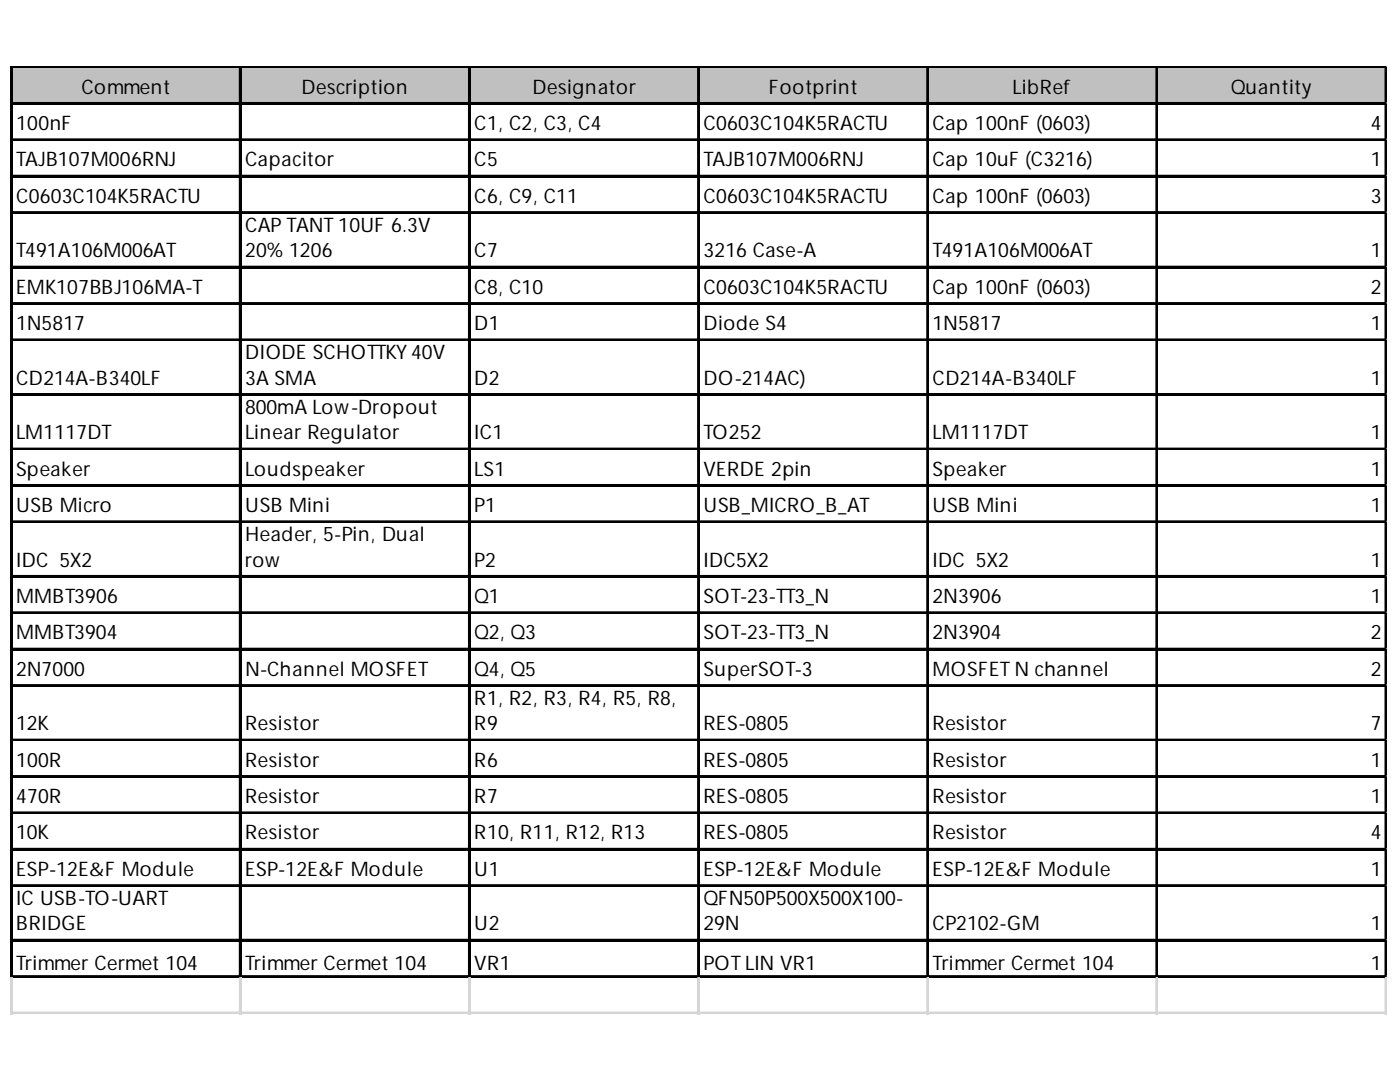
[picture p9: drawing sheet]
<svg xmlns="http://www.w3.org/2000/svg" width="279mm" height="216mm" viewBox="0 0 279 216" stroke-linecap="round" stroke-linejoin="round" font-family="sans-serif">
<defs><g id="words">
<g font-size="4">
<text x="16.3" y="18.7">Comment</text>
<text x="60.2" y="18.7">Description</text>
<text x="106.3" y="18.7">Designator</text>
<text x="153.5" y="18.7">Footprint</text>
<text x="202.1" y="18.7">LibRef</text>
<text x="245.6" y="18.7">Quantity</text>
<text x="3.2" y="25.9">100nF</text>
<text x="94.7" y="25.9">C1, C2, C3, C4</text>
<text x="140.4" y="25.9">C0603C104K5RACTU</text>
<text x="186.1" y="25.9">Cap 100nF (0603)</text>
<text x="273.6" y="25.9">4</text>
<text x="3.2" y="33.2">TAJB107M006RNJ</text>
<text x="48.9" y="33.2">Capacitor</text>
<text x="94.7" y="33.2">C5</text>
<text x="140.4" y="33.2">TAJB107M006RNJ</text>
<text x="186.1" y="33.2">Cap 10uF (C3216)</text>
<text x="273.6" y="33.2">1</text>
<text x="3.2" y="40.4">C0603C104K5RACTU</text>
<text x="94.7" y="40.4">C6, C9, C11</text>
<text x="140.4" y="40.4">C0603C104K5RACTU</text>
<text x="186.1" y="40.4">Cap 100nF (0603)</text>
<text x="273.6" y="40.4">3</text>
<text x="48.9" y="46.3">CAP TANT 10UF 6.3V</text>
<text x="3.2" y="51.3">T491A106M006AT</text>
<text x="48.9" y="51.3">20% 1206</text>
<text x="94.7" y="51.3">C7</text>
<text x="140.4" y="51.3">3216 Case-A</text>
<text x="186.1" y="51.3">T491A106M006AT</text>
<text x="273.6" y="51.3">1</text>
<text x="3.2" y="58.6">EMK107BBJ106MA-T</text>
<text x="94.7" y="58.6">C8, C10</text>
<text x="140.4" y="58.6">C0603C104K5RACTU</text>
<text x="186.1" y="58.6">Cap 100nF (0603)</text>
<text x="273.6" y="58.6">2</text>
<text x="3.2" y="65.9">1N5817</text>
<text x="94.7" y="65.9">D1</text>
<text x="140.4" y="65.9">Diode S4</text>
<text x="186.1" y="65.9">1N5817</text>
<text x="273.6" y="65.9">1</text>
<text x="48.9" y="71.7">DIODE SCHOTTKY 40V</text>
<text x="3.2" y="76.7">CD214A-B340LF</text>
<text x="48.9" y="76.7">3A SMA</text>
<text x="94.7" y="76.7">D2</text>
<text x="140.4" y="76.7">DO-214AC)</text>
<text x="186.1" y="76.7">CD214A-B340LF</text>
<text x="273.6" y="76.7">1</text>
<text x="48.9" y="82.6">800mA Low-Dropout</text>
<text x="3.2" y="87.6">LM1117DT</text>
<text x="48.9" y="87.6">Linear Regulator</text>
<text x="94.7" y="87.6">IC1</text>
<text x="140.4" y="87.6">TO252</text>
<text x="186.1" y="87.6">LM1117DT</text>
<text x="273.6" y="87.6">1</text>
<text x="3.2" y="94.9">Speaker</text>
<text x="48.9" y="94.9">Loudspeaker</text>
<text x="94.7" y="94.9">LS1</text>
<text x="140.4" y="94.9">VERDE 2pin</text>
<text x="186.1" y="94.9">Speaker</text>
<text x="273.6" y="94.9">1</text>
<text x="3.2" y="102.2">USB Micro</text>
<text x="48.9" y="102.2">USB Mini</text>
<text x="48.9" y="108">Header, 5-Pin, Dual</text>
<text x="94.7" y="102.2">P1</text>
<text x="140.4" y="102.2">USB_MICRO_B_AT</text>
<text x="186.1" y="102.2">USB Mini</text>
<text x="273.6" y="102.2">1</text>
<text x="3.2" y="113">IDC 5X2</text>
<text x="48.9" y="113">row</text>
<text x="94.7" y="113">P2</text>
<text x="140.4" y="113">IDC5X2</text>
<text x="186.1" y="113">IDC 5X2</text>
<text x="273.6" y="113">1</text>
<text x="3.2" y="120.3">MMBT3906</text>
<text x="94.7" y="120.3">Q1</text>
<text x="140.4" y="120.3">SOT-23-TT3_N</text>
<text x="186.1" y="120.3">2N3906</text>
<text x="273.6" y="120.3">1</text>
<text x="3.2" y="127.6">MMBT3904</text>
<text x="94.7" y="127.6">Q2, Q3</text>
<text x="140.4" y="127.6">SOT-23-TT3_N</text>
<text x="186.1" y="127.6">2N3904</text>
<text x="273.6" y="127.6">2</text>
<text x="3.2" y="134.8">2N7000</text>
<text x="48.9" y="134.8">N-Channel MOSFET</text>
<text x="94.7" y="134.8">Q4, Q5</text>
<text x="140.4" y="134.8">SuperSOT-3</text>
<text x="186.1" y="134.8">MOSFET N channel</text>
<text x="273.6" y="134.8">2</text>
<text x="94.7" y="140.6">R1, R2, R3, R4, R5, R8,</text>
<text x="3.2" y="145.7">12K</text>
<text x="48.9" y="145.7">Resistor</text>
<text x="94.7" y="145.7">R9</text>
<text x="140.4" y="145.7">RES-0805</text>
<text x="186.1" y="145.7">Resistor</text>
<text x="273.6" y="145.7">7</text>
<text x="3.2" y="153">100R</text>
<text x="48.9" y="153">Resistor</text>
<text x="94.7" y="153">R6</text>
<text x="140.4" y="153">RES-0805</text>
<text x="186.1" y="153">Resistor</text>
<text x="273.6" y="153">1</text>
<text x="3.2" y="160.2">470R</text>
<text x="48.9" y="160.2">Resistor</text>
<text x="94.7" y="160.2">R7</text>
<text x="140.4" y="160.2">RES-0805</text>
<text x="186.1" y="160.2">Resistor</text>
<text x="273.6" y="160.2">1</text>
<text x="3.2" y="167.5">10K</text>
<text x="48.9" y="167.5">Resistor</text>
<text x="94.7" y="167.5">R10, R11, R12, R13</text>
<text x="140.4" y="167.5">RES-0805</text>
<text x="186.1" y="167.5">Resistor</text>
<text x="273.6" y="167.5">4</text>
<text x="3.2" y="174.7">ESP-12E&amp;F Module</text>
<text x="48.9" y="174.7">ESP-12E&amp;F Module</text>
<text x="94.7" y="174.7">U1</text>
<text x="140.4" y="174.7">ESP-12E&amp;F Module</text>
<text x="186.1" y="174.7">ESP-12E&amp;F Module</text>
<text x="273.6" y="174.7">1</text>
<text x="3.2" y="180.6">IC USB-TO-UART</text>
<text x="3.2" y="185.6">BRIDGE</text>
<text x="94.7" y="185.6">U2</text>
<text x="140.4" y="180.6">QFN50P500X500X100-</text>
<text x="140.4" y="185.6">29N</text>
<text x="186.1" y="185.6">CP2102-GM</text>
<text x="273.6" y="185.6">1</text>
<text x="3.2" y="193.6">Trimmer Cermet 104</text>
<text x="48.9" y="193.6">Trimmer Cermet 104</text>
<text x="94.7" y="193.6">VR1</text>
<text x="140.4" y="193.6">POT LIN VR1</text>
<text x="186.1" y="193.6">Trimmer Cermet 104</text>
<text x="273.6" y="193.6">1</text>
</g>
</g></defs>
<path d="M2.4 13.6h274.3v7.3h-274.3z" fill="#c0c0c0"/>
<g fill="none" stroke="#000" stroke-width=".36">
<path d="M2.1 13.3v181.8M2.3 13.3v181.8M2.5 13.3h274.2M2.5 13.5h274.2M47.8 13.6v181.5M48 13.6v181.5M93.6 13.6v181.5M93.8 13.6v181.5M139.3 13.6v181.5M139.5 13.6v181.5M185 13.6v181.5M185.2 13.6v181.5"/>
<path d="M230.8 13.6v181.5M230.9 13.6v181.5M276.5 13.6v181.5M2.5 20.5h274.2M2.5 20.7h274.2M2.5 27.8h274.2M2.5 28h274.2M2.5 35h274.2M2.5 35.2h274.2M2.5 42.3h274.2M2.5 42.5h274.2M2.5 53.2h274.2"/>
<path d="M2.5 53.4h274.2M2.5 60.5h274.2M2.5 60.6h274.2M2.5 67.7h274.2M2.5 67.9h274.2M2.5 78.6h274.2M2.5 78.8h274.2M2.5 89.5h274.2M2.5 89.7h274.2M2.5 96.8h274.2M2.5 96.9h274.2M2.5 104h274.2"/>
<path d="M2.5 104.2h274.2M2.5 114.9h274.2M2.5 115.1h274.2M2.5 122.2h274.2M2.5 122.3h274.2M2.5 129.4h274.2M2.5 129.6h274.2M2.5 136.7h274.2M2.5 136.9h274.2M2.5 147.6h274.2M2.5 147.8h274.2M2.5 154.8h274.2"/>
<path d="M2.5 155h274.2M2.5 162.1h274.2M2.5 162.3h274.2M2.5 169.3h274.2M2.5 169.5h274.2M2.5 176.6h274.2M2.5 176.8h274.2M2.5 187.5h274.2M2.5 187.7h274.2M2.5 194.8h274.2M2.5 194.9h274.2"/>
</g>
<path d="M276.6 13.6v181.5" fill="none" stroke="#000" stroke-width=".2"/>
<g fill="none" stroke="#d4d4d4" stroke-width=".36">
<path d="M2.1 195.1v7.3M2.3 195.1v7.3M47.8 195.1v7.3M48 195.1v7.3M93.6 195.1v7.3M93.8 195.1v7.3M139.3 195.1v7.3M139.5 195.1v7.3M185 195.1v7.3M185.2 195.1v7.3M230.8 195.1v7.3M230.9 195.1v7.3"/>
<path d="M276.5 195.1v7.3M2.1 202h274.6M2.1 202.2h274.6"/>
</g>
<path d="M276.6 195.1v7.3" fill="none" stroke="#d4d4d4" stroke-width=".2"/>
<use href="#words"/>
</svg>
